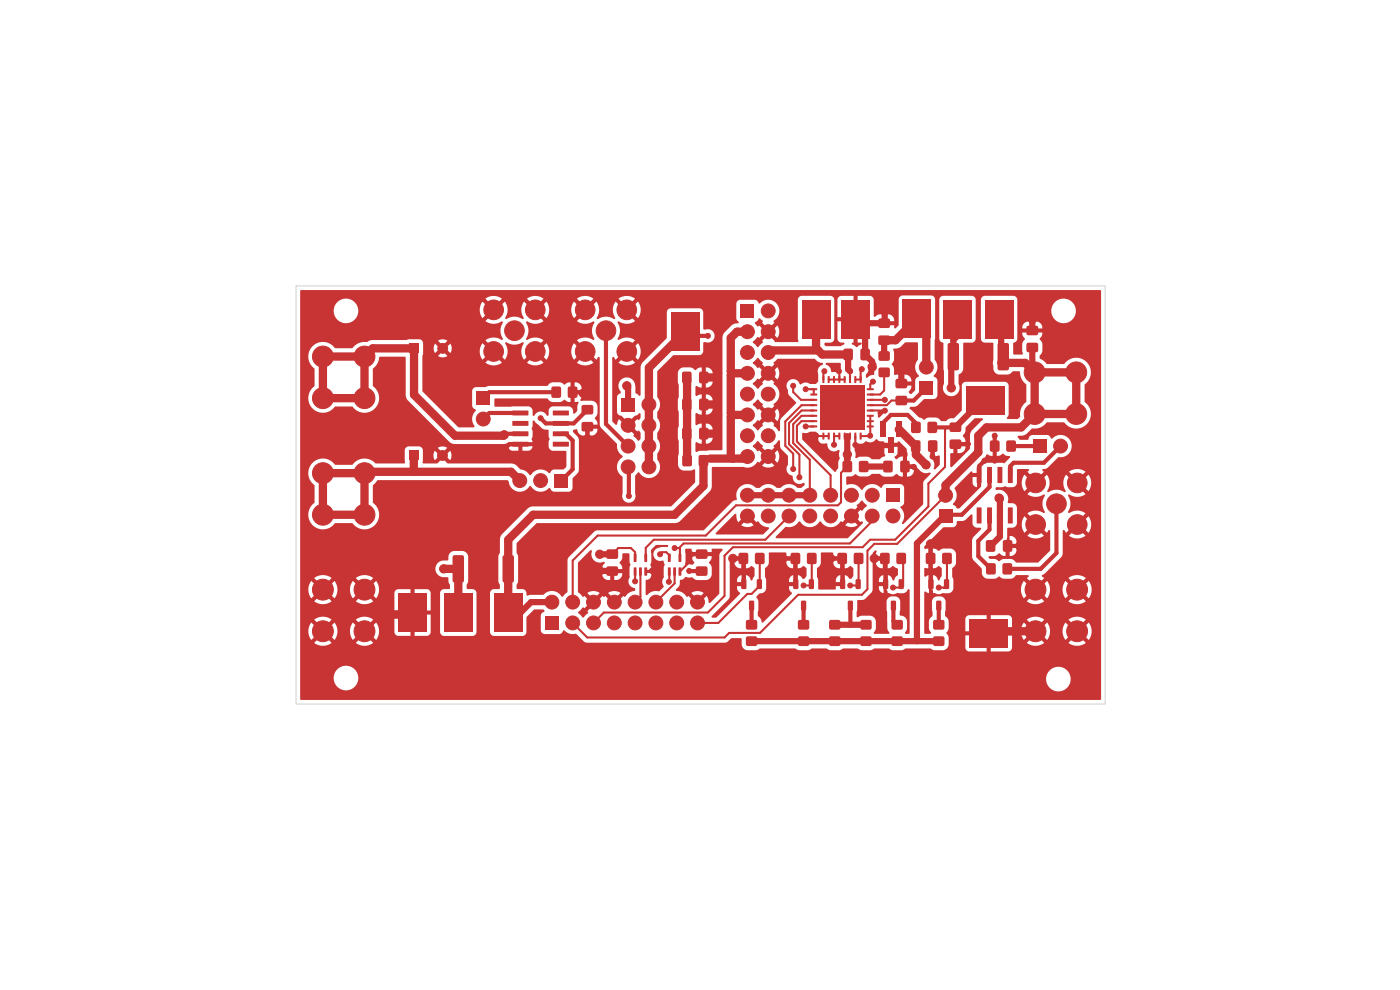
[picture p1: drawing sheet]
<svg xmlns="http://www.w3.org/2000/svg" width="297mm" height="210mm" viewBox="0 0 297 210" stroke-linecap="round" stroke-linejoin="round" font-family="sans-serif">
<g fill="#c83434">
<path d="M187.5 97.8l.3-.1 1.5 .1 .1 .3v1.7l-.1 .3-.3 .1-1.5-.1-.1-.3v-1.7z"/>
<path d="M191.1 97.8l.3-.1 1.5 .1 .1 .3v1.7l-.1 .3-.3 .1-1.5-.1-.1-.3v-1.7z"/>
<path d="M134.5 120.4h.5l-.1 1.7-.5-.1z"/>
<path d="M135.6 120.4h.6l-.1 1.7-.5-.1z"/>
<path d="M136.7 120.4h.6l-.1 1.7-.5-.1z"/>
<path d="M136.7 117.5h.6l-.1 1.7-.5-.1z"/>
<path d="M134.5 117.5h.5l-.1 1.7-.5-.1z"/>
<path d="M189.2 135.1l.3-.1h1.6l.3 .1 .1 .3-.1 1.5-.3 .2h-1.6l-.3-.2-.1-.3z"/>
<path d="M189.2 131.6l.3-.1h1.6l.3 .1 .1 .3-.1 1.5-.3 .2h-1.6l-.3-.2-.1-.3z"/>
<path d="M84.5 125.9h6v8.1h-6z"/>
<path d="M209.3 119.6l.3-.1 1.5 .1 .2 .3v1.6l-.2 .3-.3 .1-1.5-.1-.1-.3z"/>
<path d="M212.8 119.6l.3-.1 1.5 .1 .1 .3-.1 1.9-.3 .1-1.5-.1-.2-.3z"/>
</g>
<circle cx="93.9" cy="73.9" r="1.04" fill="#c83434" stroke="#c83434" stroke-width=".21"/>
<path d="M86.8 72.9h2.1v2h-2.1z" fill="#c83434"/>
<g fill="#c83434" stroke="#c83434" stroke-width=".21">
<circle cx="77.3" cy="125.1" r="2.21"/>
<circle cx="68.5" cy="125.1" r="2.21"/>
<circle cx="77.3" cy="133.9" r="2.21"/>
<circle cx="68.5" cy="133.9" r="2.21"/>
</g>
<g fill="#c83434">
<path d="M142.3 66.3h6v8.1h-6z"/>
<path d="M188 103.6h2.9v2.9h-2.9z"/>
</g>
<g fill="#c83434" stroke="#c83434" stroke-width=".21">
<circle cx="189.4" cy="109.5" r="1.48"/>
<circle cx="185" cy="105.1" r="1.48"/>
<circle cx="185" cy="109.5" r="1.48"/>
<circle cx="180.6" cy="105.1" r="1.48"/>
<circle cx="180.6" cy="109.5" r="1.48"/>
<circle cx="176.2" cy="105.1" r="1.48"/>
<circle cx="176.2" cy="109.5" r="1.48"/>
<circle cx="171.8" cy="105.1" r="1.48"/>
<circle cx="171.8" cy="109.5" r="1.48"/>
<circle cx="167.4" cy="105.1" r="1.48"/>
<circle cx="167.4" cy="109.5" r="1.48"/>
<circle cx="163" cy="105.1" r="1.48"/>
<circle cx="163" cy="109.5" r="1.48"/>
<circle cx="158.6" cy="105.1" r="1.48"/>
<circle cx="158.6" cy="109.5" r="1.48"/>
</g>
<g fill="#c83434">
<path d="M141.7 120.4h.6l-.1 1.7-.5-.1z"/>
<path d="M142.9 120.4h.5l-.1 1.7-.5-.1z"/>
<path d="M144 120.4h.5v1.7l-.5-.1z"/>
<path d="M144 117.5h.5v1.7l-.5-.1z"/>
<path d="M141.7 117.5h.6l-.1 1.7-.5-.1z"/>
<path d="M147.7 116.6l.3-.1h1.7l.3 .1 .1 .4-.1 1.4-.3 .2h-1.7l-.3-.2-.1-.3z"/>
<path d="M147.7 120.3l.3-.2h1.7l.3 .2 .1 .3-.1 1.4-.3 .2h-1.7l-.3-.2-.1-.3z"/>
<path d="M190.7 122.9l.8-.1 .2 .2v1.7l-.1 .2-.7 .1-.3-.2z"/>
<path d="M187.4 122.9l.8-.1 .2 .2v1.7l-.1 .2-.7 .1-.3-.2z"/>
<path d="M189.1 127.5l.7-.1 .3 .2v1.6l-.2 .3h-.7l-.2-.2z"/>
<path d="M178.5 63.6h6v8.2h-6z"/>
<path d="M160.3 117.4l.3-.2 1.5 .2 .1 .3v1.5l-.1 .4-.3 .1-1.5-.1-.2-.4v-1.5z"/>
<path d="M156.8 117.4l.3-.2 1.5 .2 .1 .3v1.5l-.1 .4-.3 .1-1.5-.1-.1-.4v-1.5z"/>
<path d="M104.8 125.9h6v8.1h-6z"/>
<path d="M128.7 116.6l.4-.1h1.6l.3 .1 .1 .4-.1 1.4-.3 .2h-1.6l-.4-.2-.1-.3z"/>
<path d="M128.7 120.3l.4-.2h1.6l.3 .2 .1 .3-.1 1.4-.3 .2h-1.6l-.4-.2-.1-.3z"/>
<path d="M94.2 125.9h6v8.1h-6z"/>
<path d="M169.4 135.1l.3-.1h1.6l.3 .1 .1 .3-.1 1.5-.3 .2h-1.6l-.3-.2-.1-.3z"/>
<path d="M169.4 131.6l.3-.1h1.6l.3 .1 .1 .3-.1 1.5-.3 .2h-1.6l-.3-.2-.1-.3z"/>
<path d="M199.1 108h3v3h-3z"/>
</g>
<circle cx="200.6" cy="105.1" r="1.48" fill="#c83434" stroke="#c83434" stroke-width=".21"/>
<g fill="#c83434">
<path d="M176 135.1l.3-.1h1.6l.3 .1 .1 .3-.1 1.5-.3 .2h-1.6l-.3-.2-.1-.3z"/>
<path d="M176 131.6l.3-.1h1.6l.3 .1 .1 .3-.1 1.5-.3 .2h-1.6l-.3-.2-.1-.3z"/>
</g>
<g fill="#c83434" stroke="#c83434" stroke-width=".21">
<circle cx="77.3" cy="100.4" r="2.21"/>
<circle cx="68.5" cy="100.4" r="2.21"/>
<circle cx="77.3" cy="109.2" r="2.21"/>
<circle cx="68.5" cy="109.2" r="2.21"/>
</g>
<path d="M157.1 64.5h2.9v2.9h-2.9z" fill="#c83434"/>
<g fill="#c83434" stroke="#c83434" stroke-width=".21">
<circle cx="163" cy="66" r="1.48"/>
<circle cx="158.6" cy="70.4" r="1.48"/>
<circle cx="163" cy="70.4" r="1.48"/>
<circle cx="158.6" cy="74.8" r="1.48"/>
<circle cx="163" cy="74.8" r="1.48"/>
<circle cx="158.6" cy="79.2" r="1.48"/>
<circle cx="163" cy="79.2" r="1.48"/>
<circle cx="158.6" cy="83.6" r="1.48"/>
<circle cx="163" cy="83.6" r="1.48"/>
<circle cx="158.6" cy="88" r="1.48"/>
<circle cx="163" cy="88" r="1.48"/>
<circle cx="158.6" cy="92.4" r="1.48"/>
<circle cx="163" cy="92.4" r="1.48"/>
<circle cx="158.6" cy="96.8" r="1.48"/>
<circle cx="163" cy="96.8" r="1.48"/>
</g>
<g fill="#c83434">
<path d="M205.7 131.4h8.1v5.9h-8.1z"/>
<path d="M160.6 122.9l.8-.1 .2 .2 .1 1.7-.2 .2-.7 .1-.2-.2z"/>
<path d="M157.3 122.9l.8-.1 .2 .2 .1 1.7-.2 .2-.7 .1-.3-.2z"/>
<path d="M159 127.5l.7-.1 .3 .2v1.6l-.2 .3h-.6l-.3-.2z"/>
<path d="M144.8 84.7l.3-.2 1.5 .2 .1 .3v1.6l-.1 .3-.3 .2-1.5-.2-.1-.3v-1.6z"/>
<path d="M148.4 84.7l.3-.2 1.5 .2 .1 .3v1.6l-.1 .3-.3 .2-1.5-.2-.1-.3v-1.6z"/>
</g>
<g fill="#c83434" stroke="#c83434" stroke-width=".21">
<circle cx="109.1" cy="70.1" r="2.08"/>
<circle cx="104.7" cy="65.7" r="2.08"/>
<circle cx="113.6" cy="65.7" r="2.08"/>
<circle cx="104.7" cy="74.6" r="2.08"/>
<circle cx="113.6" cy="74.6" r="2.08"/>
<circle cx="219.5" cy="87.8" r="2.21"/>
<circle cx="228.3" cy="87.8" r="2.21"/>
<circle cx="219.5" cy="79" r="2.21"/>
<circle cx="228.3" cy="79" r="2.21"/>
</g>
<g fill="#c83434">
<path d="M171.3 117.4l.3-.2 1.5 .2 .2 .3v1.5l-.2 .4-.3 .1-1.5-.1-.1-.4z"/>
<path d="M167.8 117.4l.3-.2 1.6 .2 .1 .3-.1 1.9-.4 .1-1.5-.1-.1-.4v-1.5z"/>
<path d="M204.9 81.9h8.2v5.9h-8.2z"/>
<path d="M217.9 72.8l.3-.1h1.6l.3 .1 .2 .3-.2 1.5-.3 .1h-1.6l-.3-.1-.2-.3z"/>
<path d="M217.9 69.2l.3-.1h1.6l.3 .1 .2 .3-.2 1.5-.3 .1h-1.6l-.3-.1-.2-.3z"/>
<path d="M190.1 80.5l.3-.2h1.6l.3 .2 .2 .3-.2 1.5-.3 .1h-1.6l-.3-.1-.1-.4z"/>
<path d="M190.1 84.1l.3-.2h1.6l.3 .2 .2 .3-.2 1.5-.3 .1h-1.6l-.3-.1-.1-.4z"/>
<path d="M144.8 90.9l.3-.2 1.5 .2 .1 .3v1.6l-.1 .3-.3 .1-1.5-.1-.1-.3v-1.6z"/>
<path d="M148.4 90.9l.3-.2 1.5 .2 .1 .3v1.6l-.1 .3-.3 .1-1.5-.1-.1-.3v-1.6z"/>
<path d="M190.3 117.4l.3-.2 1.5 .2 .1 .3-.1 1.9-.3 .1-1.5-.1-.2-.4z"/>
<path d="M186.8 117.4l.3-.2 1.5 .2 .2 .3v1.5l-.2 .4-.3 .1-1.5-.1-.1-.4z"/>
<path d="M101 83h3v3h-3z"/>
</g>
<circle cx="102.5" cy="88.9" r="1.48" fill="#c83434" stroke="#c83434" stroke-width=".21"/>
<g fill="#c83434">
<path d="M186.5 74.6l.3-.1 1.9 .1 .1 .3-.1 1.5-.3 .2h-1.6l-.3-.2-.1-.3z"/>
<path d="M186.5 78.1l.3-.2h1.6l.3 .2 .1 .3-.1 1.5-.3 .1-1.9-.1-.1-.3z"/>
<path d="M190.1 89.5h1.1v3.2h-1.1z"/>
<path d="M186.8 89.5h1.1v3.2h-1.1z"/>
<path d="M188.5 92.7h1v3.3h-1z"/>
<path d="M144.8 78.9l.3-.1 1.5 .1 .1 .3v1.7l-.1 .3-.3 .1-1.5-.1-.1-.3v-1.7z"/>
<path d="M148.4 78.9l.3-.1 1.5 .1 .1 .3v1.7l-.1 .3-.3 .1-1.5-.1-.1-.3v-1.7z"/>
<path d="M117.6 100.5h3v2.9h-3z"/>
</g>
<g fill="#c83434" stroke="#c83434" stroke-width=".21">
<circle cx="114.7" cy="101.9" r="1.48"/>
<circle cx="110.3" cy="101.9" r="1.48"/>
</g>
<g fill="#c83434">
<path d="M181.6 122.9l.7-.1 .3 .2v1.7l-.2 .2-.6 .1-.3-.2z"/>
<path d="M178.3 122.9l.7-.1 .3 .2v1.7l-.2 .2-.6 .1-.3-.2z"/>
<path d="M179.9 127.5l.8-.1 .2 .2 .1 1.6-.2 .3h-.7l-.2-.2z"/>
<path d="M210.1 93.5l.3-.1 1.5 .1 .2 .3-.2 1.9-.3 .1-1.5-.1-.1-.3v-1.6z"/>
<path d="M213.6 93.5l.3-.1 1.5 .1 .1 .3v1.6l-.1 .3-.3 .1-1.5-.1-.1-.3v-1.6z"/>
<path d="M219.1 93.2h3v2.9h-3z"/>
</g>
<circle cx="225" cy="94.6" r="1.48" fill="#c83434" stroke="#c83434" stroke-width=".21"/>
<path d="M195 80.8h3v3h-3z" fill="#c83434"/>
<circle cx="196.5" cy="77.9" r="1.48" fill="#c83434" stroke="#c83434" stroke-width=".21"/>
<g fill="#c83434">
<path d="M200 117.4l.3-.2 1.5 .2 .1 .3v1.5l-.1 .4-.3 .1-1.5-.1-.1-.4z"/>
<path d="M196.5 117.4l.3-.2 1.5 .2 .2 .3v1.5l-.2 .4-.3 .1-1.5-.1-.1-.4v-1.5z"/>
<path d="M131.8 84.3h2.9v3h-2.9z"/>
</g>
<g fill="#c83434" stroke="#c83434" stroke-width=".21">
<circle cx="137.7" cy="85.8" r="1.48"/>
<circle cx="133.3" cy="90.2" r="1.48"/>
<circle cx="137.7" cy="90.2" r="1.48"/>
<circle cx="133.3" cy="94.6" r="1.48"/>
<circle cx="137.7" cy="94.6" r="1.48"/>
<circle cx="133.3" cy="99" r="1.48"/>
<circle cx="137.7" cy="99" r="1.48"/>
</g>
<g fill="#c83434">
<path d="M123.5 89.6l.3-.1h1.6l.3 .1 .2 .3-.2 1.5-.3 .1h-1.6l-.3-.1-.1-.3z"/>
<path d="M123.5 86l.3-.1h1.6l.3 .1 .2 .3-.2 1.5-.3 .1h-1.6l-.3-.1-.1-.3z"/>
<path d="M182.3 97.9l.3-.1 1.5 .1 .2 .3v1.6l-.2 .3-.3 .1-1.5-.1-.1-.3v-1.6z"/>
<path d="M178.8 97.9l.3-.1 1.6 .1 .1 .3-.1 1.9-.3 .1-1.6-.1-.1-.3v-1.6z"/>
<path d="M120.6 82.1l.3-.1 1.5 .1 .1 .3v1.6l-.1 .3-.3 .1-1.5-.1-.2-.3v-1.6z"/>
<path d="M117.1 82.1l.3-.1 1.5 .1 .1 .3v1.6l-.1 .3-.3 .1-1.5-.1-.1-.3v-1.6z"/>
<path d="M108.7 87.1h3.3l.1 .9-3.3 .1z"/>
<path d="M108.7 89.3h3.3l.1 1h-3.3z"/>
<path d="M108.7 91.5h3.3l.1 1h-3.3z"/>
<path d="M108.7 93.7h3.3l.1 1h-3.3z"/>
<path d="M117.3 93.7h3.3l.1 1h-3.4z"/>
<path d="M117.3 91.5h3.3l.1 1h-3.4z"/>
<path d="M117.3 89.3h3.3l.1 1h-3.4z"/>
<path d="M117.3 87.1h3.3l.1 .9-3.4 .1z"/>
</g>
<g fill="#c83434" stroke="#c83434" stroke-width=".21">
<circle cx="77.3" cy="75.6" r="2.21"/>
<circle cx="68.5" cy="75.6" r="2.21"/>
<circle cx="77.3" cy="84.5" r="2.21"/>
<circle cx="68.5" cy="84.5" r="2.21"/>
<circle cx="128.6" cy="70.1" r="2.08"/>
<circle cx="124.1" cy="65.7" r="2.08"/>
<circle cx="133" cy="65.7" r="2.08"/>
<circle cx="124.1" cy="74.6" r="2.08"/>
<circle cx="133" cy="74.6" r="2.08"/>
</g>
<path d="M115.6 130.7h3v2.9h-3z" fill="#c83434"/>
<g fill="#c83434" stroke="#c83434" stroke-width=".21">
<circle cx="117.1" cy="127.7" r="1.48"/>
<circle cx="121.5" cy="132.1" r="1.48"/>
<circle cx="121.5" cy="127.7" r="1.48"/>
<circle cx="125.9" cy="132.1" r="1.48"/>
<circle cx="125.9" cy="127.7" r="1.48"/>
<circle cx="130.3" cy="132.1" r="1.48"/>
<circle cx="130.3" cy="127.7" r="1.48"/>
<circle cx="134.7" cy="132.1" r="1.48"/>
<circle cx="134.7" cy="127.7" r="1.48"/>
<circle cx="139.1" cy="132.1" r="1.48"/>
<circle cx="139.1" cy="127.7" r="1.48"/>
<circle cx="143.6" cy="132.1" r="1.48"/>
<circle cx="143.6" cy="127.7" r="1.48"/>
<circle cx="148" cy="132.1" r="1.48"/>
<circle cx="148" cy="127.7" r="1.48"/>
</g>
<g fill="#c83434">
<path d="M213.8 99.1h1v3.4l-1-.1z"/>
<path d="M211.6 99.1h1v3.4l-1-.1z"/>
<path d="M209.4 99.1h1v3.4l-1-.1z"/>
<path d="M207.2 99.1h1v3.4l-1-.1z"/>
<path d="M207.2 107.7h1v3.3h-1z"/>
<path d="M209.4 107.7h1v3.3h-1z"/>
<path d="M211.6 107.7h1v3.3h-1z"/>
<path d="M213.8 107.7h1v3.3h-1z"/>
<path d="M158.4 135.1l.3-.1h1.5l.3 .1 .2 .3-.2 1.5-.3 .2h-1.5l-.3-.2-.2-.3z"/>
<path d="M158.4 131.6l.3-.1h1.5l.3 .1 .2 .3-.2 1.5-.3 .2h-1.5l-.3-.2-.2-.3z"/>
<path d="M200.3 122.9l.8-.1 .3 .2v1.7l-.2 .2-.7 .1-.2-.2z"/>
<path d="M197 122.9l.8-.1 .2 .2 .1 1.7-.2 .2-.7 .1-.2-.2z"/>
<path d="M198.7 127.5l.7-.1 .3 .2v1.6l-.2 .3h-.6l-.3-.2z"/>
<path d="M191.5 63.6h6v8.1h-6z"/>
<path d="M200.1 63.6h6v8.2h-6z"/>
<path d="M179 74.1l.3-.2 1.5 .2 .1 .3v1.6l-.1 .3-.3 .2-1.5-.2-.1-.3v-1.6z"/>
<path d="M182.6 74.1l.3-.2 1.5 .2 .1 .3v1.6l-.1 .3-.3 .2-1.5-.2-.1-.3v-1.6z"/>
<path d="M209 63.6h5.9v8.2h-5.9z"/>
<path d="M171.6 122.9l.8-.1 .3 .2v1.7l-.2 .2-.7 .1-.2-.2z"/>
<path d="M168.3 122.9l.8-.1 .3 .2v1.7l-.2 .2-.7 .1-.2-.2z"/>
<path d="M170 127.5l.8-.1 .2 .2v1.6l-.1 .3h-.7l-.3-.2z"/>
</g>
<g fill="#c83434" stroke="#c83434" stroke-width=".21">
<circle cx="219.7" cy="133.9" r="2.21"/>
<circle cx="228.5" cy="133.9" r="2.21"/>
<circle cx="219.7" cy="125.1" r="2.21"/>
<circle cx="228.5" cy="125.1" r="2.21"/>
</g>
<g fill="#c83434">
<path d="M181.2 117.4l.3-.2 1.6 .2 .1 .3-.1 1.9-.4 .1-1.5-.1-.1-.4z"/>
<path d="M177.8 117.4l.3-.2 1.5 .2 .1 .3v1.5l-.1 .4-.3 .1-1.5-.1-.2-.4z"/>
<path d="M170.1 63.6h6v8.2h-6z"/>
</g>
<g fill="#c83434" stroke="#c83434" stroke-width=".21">
<circle cx="224.1" cy="106.9" r="2.08"/>
<circle cx="219.7" cy="102.4" r="2.08"/>
<circle cx="228.5" cy="102.4" r="2.08"/>
<circle cx="219.7" cy="111.3" r="2.08"/>
<circle cx="228.5" cy="111.3" r="2.08"/>
</g>
<g fill="#c83434">
<path d="M212.9 114.7l.3-.1 1.4 .1 .2 .3v1.6l-.2 .3-.3 .2-1.4-.2-.2-.3v-1.6z"/>
<path d="M209.3 114.7l.3-.1 1.4 .1 .2 .3v1.6l-.2 .3-.3 .2-1.4-.2-.2-.3v-1.6z"/>
<path d="M201.6 89.7l.3-.1h1.6l.3 .1 .1 .3-.1 1.5-.3 .1h-1.6l-.3-.1-.2-.3z"/>
<path d="M201.6 93.3l.3-.1h1.6l.3 .1 .1 .3-.1 1.5-.3 .2h-1.6l-.3-.2-.2-.3z"/>
<path d="M96.1 117.9l.3-.1h1.6l.4 .2v5.1l-.2 .4-1.8 .1-.4-.3v-5.1z"/>
<path d="M106.7 117.9l.3-.1h1.6l.4 .2v5.1l-.2 .4-1.8 .1-.4-.3v-5.1z"/>
<path d="M182.6 135.1l.3-.1h1.6l.3 .1 .1 .3-.1 1.5-.3 .2h-1.6l-.3-.2-.1-.3z"/>
<path d="M182.6 131.6l.3-.1h1.6l.3 .1 .1 .3-.1 1.5-.3 .2h-1.6l-.3-.2-.1-.3z"/>
<path d="M171.9 82.4h1.4l.1 .3-1.4 .1z"/>
<path d="M171.9 83.5h1.4l.1 .3-1.4 .1z"/>
<path d="M171.9 84.6h1.4l.1 .4h-1.4z"/>
<path d="M171.9 85.8l1.4-.1 .1 .4-1.4 .1z"/>
<path d="M171.9 86.9h1.4l.1 .3-1.4 .1z"/>
<path d="M171.9 88h1.4l.1 .4h-1.4z"/>
<path d="M171.9 89.2l1.4-.1 .1 .4h-1.4z"/>
<path d="M171.9 90.3h1.4l.1 .3-1.4 .1z"/>
<path d="M174.5 91.8h.4l-.1 1.4h-.3z"/>
<path d="M175.6 91.8h.4v1.4h-.4z"/>
<path d="M176.8 91.8h.3v1.4h-.4z"/>
<path d="M177.9 91.8h.4l-.1 1.4h-.3z"/>
<path d="M179 91.8h.4l-.1 1.4h-.3z"/>
<path d="M180.1 91.8h.4v1.4h-.4z"/>
<path d="M181.3 91.8h.4l-.1 1.4h-.4z"/>
<path d="M182.4 91.8h.4l-.1 1.4h-.3z"/>
<path d="M183.9 90.3h1.4l.1 .3-1.4 .1z"/>
<path d="M183.9 89.2l1.4-.1 .1 .4h-1.4z"/>
<path d="M183.9 88h1.4l.1 .4h-1.4z"/>
<path d="M183.9 86.9h1.4l.1 .3-1.4 .1z"/>
<path d="M183.9 85.8l1.4-.1 .1 .4-1.4 .1z"/>
<path d="M183.9 84.6h1.4l.1 .4h-1.4z"/>
<path d="M183.9 83.5h1.4l.1 .3-1.4 .1z"/>
<path d="M183.9 82.4h1.4l.1 .3-1.4 .1z"/>
<path d="M182.4 79.8h.4l-.1 1.4h-.3z"/>
<path d="M181.3 79.8h.4l-.1 1.4h-.4z"/>
<path d="M180.1 79.8h.4v1.4h-.4z"/>
<path d="M179 79.8h.4l-.1 1.4h-.3z"/>
<path d="M177.9 79.8h.4l-.1 1.4h-.3z"/>
<path d="M176.8 79.8h.3v1.4h-.4z"/>
<path d="M175.6 79.8h.4v1.4h-.4z"/>
<path d="M174.5 79.8h.4l-.1 1.4h-.3z"/>
<path d="M173.9 81.8h9.4v9.4h-9.4z"/>
<path d="M186.4 71.3l.3-.1h1.7l.3 .1 .1 .3-.1 1.5-.3 .1h-1.7l-.3-.1-.1-.3z"/>
<path d="M186.4 67.7l.3-.2h1.7l.3 .2 .1 .3-.1 1.5-.3 .1h-1.7l-.3-.1-.1-.3z"/>
</g>
<circle cx="93.9" cy="96.6" r="1.04" fill="#c83434" stroke="#c83434" stroke-width=".21"/>
<g fill="#c83434">
<path d="M86.7 95.6h2.1v2.1h-2.1z"/>
<path d="M193.4 93.5l.3-.1 1.5 .1 .1 .3v1.7l-.1 .3-.3 .1-1.5-.1-.2-.3v-1.7z"/>
<path d="M197 93.5l.3-.1 1.5 .1 .1 .3v1.7l-.1 .3-.3 .1-1.5-.1-.2-.3v-1.7z"/>
<path d="M144.8 96.6l.4-.1 1.5 .1 .1 .3v1.6l-.1 .3-.3 .1-1.6-.1-.1-.3z"/>
<path d="M148.3 96.6l.3-.1 1.6 .1 .1 .3v1.6l-.1 .3-.4 .1-1.5-.1-.1-.3v-1.6z"/>
<path d="M193.4 89.6l.3-.2 1.5 .2 .1 .3v1.5l-.1 .4-.3 .1-1.5-.1-.1-.4z"/>
<path d="M196.9 89.6l.3-.2 1.5 .2 .1 .3-.1 1.9-.3 .1-1.5-.1-.2-.4z"/>
<path d="M198.1 135.1l.3-.1h1.5l.3 .1 .2 .3-.2 1.5-.3 .2h-1.5l-.3-.2-.2-.3z"/>
<path d="M198.1 131.6l.3-.1h1.5l.3 .1 .2 .3-.2 1.5-.3 .2h-1.5l-.3-.2-.2-.3z"/>
<path d="M201.2 72.9l1.8-.2 .4 .3 .1 5.1-.3 .4-1.7 .1-.4-.3-.1-5.1z"/>
<path d="M211.8 72.9l1.8-.2 .4 .3 .1 5.1-.3 .4-1.7 .1-.4-.3-.1-5.1z"/>
</g>
<g fill="#c83434" stroke="#c83434" stroke-width=".21">
<circle cx="166.1" cy="118.5" r=".88"/>
<circle cx="185.5" cy="118.5" r=".88"/>
<circle cx="197.8" cy="96.8" r=".53"/>
<circle cx="107" cy="95.3" r=".88"/>
<circle cx="176.2" cy="118.5" r=".88"/>
<circle cx="146.6" cy="117.6" r=".53"/>
<circle cx="191.2" cy="79.2" r=".53"/>
<circle cx="151.9" cy="85.8" r=".88"/>
<circle cx="186.9" cy="94.6" r=".53"/>
<circle cx="187.7" cy="84.8" r=".53"/>
<circle cx="124.6" cy="93.1" r=".88"/>
<circle cx="123.7" cy="83.4" r=".88"/>
<circle cx="208.9" cy="97.7" r=".53"/>
<circle cx="205.3" cy="94.2" r=".53"/>
<circle cx="151.9" cy="80.1" r=".88"/>
<circle cx="211" cy="92.4" r=".53"/>
<circle cx="82.2" cy="130.4" r=".88"/>
<circle cx="197.4" cy="115.4" r=".88"/>
<circle cx="181.5" cy="94.4" r=".53"/>
<circle cx="216.4" cy="115.8" r=".88"/>
<circle cx="187.7" cy="66" r=".88"/>
<circle cx="173.1" cy="92.4" r=".53"/>
<circle cx="127.2" cy="121.1" r=".88"/>
<circle cx="187.7" cy="87.1" r=".53"/>
<circle cx="155.5" cy="118.5" r=".88"/>
<circle cx="185" cy="77.9" r=".88"/>
<circle cx="193.9" cy="99" r=".53"/>
<circle cx="138.3" cy="121.1" r=".53"/>
<circle cx="219" cy="67.7" r=".88"/>
<circle cx="151.9" cy="92" r=".88"/>
<circle cx="178" cy="78.7" r=".53"/>
<circle cx="146.2" cy="121.1" r=".53"/>
<circle cx="134.7" cy="123.3" r=".53"/>
<circle cx="141.9" cy="123.4" r=".53"/>
<circle cx="94.1" cy="120.7" r=".88"/>
<circle cx="127.2" cy="117.6" r=".88"/>
<circle cx="140" cy="117.6" r=".53"/>
<circle cx="133" cy="81.8" r=".88"/>
<circle cx="107" cy="92.2" r=".88"/>
<circle cx="212" cy="105.7" r=".88"/>
<circle cx="196.5" cy="98.6" r=".88"/>
<circle cx="168.3" cy="81.8" r=".53"/>
<circle cx="150.2" cy="71.2" r=".53"/>
<circle cx="168.3" cy="99.5" r=".53"/>
<circle cx="133.4" cy="105.2" r=".53"/>
<circle cx="143.1" cy="116.3" r=".53"/>
<circle cx="169.6" cy="101.3" r=".53"/>
<circle cx="189.4" cy="124.6" r=".53"/>
<circle cx="182.8" cy="78.3" r=".53"/>
<circle cx="184.6" cy="92.4" r=".53"/>
<circle cx="180.3" cy="78.7" r=".53"/>
<circle cx="174.9" cy="78.7" r=".53"/>
<circle cx="170.9" cy="90.5" r=".53"/>
<circle cx="185.2" cy="81" r=".53"/>
<circle cx="170.9" cy="82.6" r=".53"/>
<circle cx="176.9" cy="94.3" r=".53"/>
<circle cx="114.7" cy="88.7" r=".53"/>
<circle cx="170.5" cy="124.2" r=".53"/>
<circle cx="180.4" cy="124.2" r=".53"/>
<circle cx="199.2" cy="124.6" r=".53"/>
<circle cx="201.8" cy="82.3" r=".88"/>
<circle cx="179.8" cy="96.4" r=".88"/>
</g>
<g fill="none" stroke="#c83434" stroke-width="1.3">
<path d="M179.9 75.2v3.1l.4 .4M181.5 67.7l2 2v5.5l1.5 1.5v1.2M187.6 72.2v3.3M187.7 66v2.5l-.1 .1h-5.2M191.2 79.2v2.2M201.8 77h.1M201.8 77v5.3M203.1 71.2l-.9 .9v4.4l-.4 .5M212 71.2v-3.5l.4 .5v8.8M219 73.7v4.8l.5 .5M219 67.7v2.4M133 81.8l.3 .3v3.7"/>
<path d="M179.7 92.5l.1 6.5M179.7 97.3h.1M183.2 99h5.2M207.5 86.7h-.9l-3.9 3.9M129.9 117.5l-2.7 .1M158.6 105.1h13.2M200.6 109.5h-.3l-5.8 5.8v20.7M212.1 105.8v8l-1.9 2M117.1 127.7h-4.4l-2.2 2.2h-2.7M127.2 121.1h2.7M159.4 136h39.8M177.1 132.5h6.6"/>
</g>
<g fill="none" stroke="#c83434" stroke-width=".44">
<path d="M174.9 78.7l-.2 .3v1.5M178 78.7l.1 1.8M180.3 78.7v1.8M182.8 78.3l-.2 .3v1.9h-1.1M187.6 79v3.8l-.9 .9h-2.1M168.3 81.8v1.4l1.6 1.6h2.7M170.9 90.5h1.7M170.9 82.6h1.7v1.1M172.6 88.2h-2.6l-1.7 1.8v4l3.5 3.5v7.6M172.6 87.1h-2.6l-2.6 2.6v4.5l2.2 2.2v4.9M172.6 85.9h-2.5l-3.5 3.5v5.2l1.7 1.6v3.3M172.6 89.3h-2.6l-.9 1v3.4l7.1 7.1v4.3"/>
<path d="M173.1 92.4l2.7 .1M178.1 92.5h-1.2v1.8M179.2 92.5h1.1M179.2 80.4v.1h-3.4M179.8 99l-1.4 1.3v6.2l-.6 .7h-21.7l-6.4 6.4h-22.9l-5.3 5.3v8.8M181.5 92.5v1.9M184.6 87.1h3.1M184.6 88.2v4.2l-2 .1M184.6 84.8h3.1M185.2 81l-.6 .5v1.1M191.2 85h-2.1l-1 .9h-3.5M193.8 99h.1"/>
<path d="M202.7 90.6h-1.7l-.5 .5v7.9l-3.5 3.6v4.8l-7.1 7.1h-5.3l-1.6 1.6h-27.5l-1.8 1.8v8.5l-3.5 3.5h-22.1l-2.2 2.2M210.9 93.9h.1M219.5 87.8l-.2 .2M129.9 117.5l1.3-1.2h2.7l.8 .8v1.2M140 117.6l.5-.5h.9l.6 .7v.5M143.1 116.3h1l.1 .2M146.6 117.6v1.2l-2.4 2.4M161.2 118.5v5.8l-1.7 1.7h-1l-6.1 6.1h-4.4M167.4 109.5l-5 5h-23.7l-1.7 1.7v2.1M172.2 118.5v5.8l-1.7-.1M182.1 118.5v5.8l-1.7-.1M185 109.5v1.1l-4.7 4.7h-35.3l-.8 .8v2.2"/>
<path d="M191.6 118.5v5.8l-.4 .4-1.8-.1M200.6 105.1l-10.3 10.3h-4.8l-1.5 1.4v8.2l-1.2 1.2h-13.5l-8.1 8.1h-6.5l-1 .9h-29.1l-3.1-3.1M200.9 118.5v6.1h-1.7M134.7 121.2v2.1M135.9 121.2v5.4l-1.2 1.1M138.3 121.1h-1.2l-.1 .1M142 121.2l-.1 2.2M143.1 121.2v2.6l-4 3.9M168.7 124.3h.1M187.9 124.3v.4M197.4 124.6l.1 .1"/>
</g>
<g fill="none" stroke="#c83434" stroke-width="1.8">
<path d="M68.5 75.6h8.8v8.9h-8.8zM77.3 75.6l1.8-1.7h8.7v9.8l8.7 8.7h10.3l.2-.2M145.3 70.4l-7.6 7.6v21M155.4 79.2l-.4 .3v8.2l.4 .3M155.4 79.2h3.2M158.6 70.4h-2.2l-1.4 1.3v7.1l.4 .4M173.1 67.7v6.2l1.3 1.3h5.5M173.6 74.3h-10.2l-.4 .5M187.6 72.2h2.4l4.5-4.6 2 2v8.3M212.4 77h5.1l2 2M219.5 79h8.8v8.8h-8.8M219.5 79v8.8"/>
<path d="M87.8 96.6l-.1 3.5M145.8 80.1v17.6M149.2 97.7v5.4l-6.1 6.1h-30l-5.3 5.3v15.4M149.3 85.8h2.6M149.3 80.1h2.6M149.3 92h2.6M155.4 88l-.4 .4v8.4l.5 .5M155.4 88h3.2M158.6 96.8l-.5 .5h-7.5M190.7 91.1l3.6 3.6v1.8l2.2 2.1M219.5 87.8l-2.8 2.9h-7.4l-1.8 1.7v3.6l-6.9 6.9v1.9M68.5 100.4h8.8v8.8h-8.8z"/>
<path d="M77.3 100.4l.3-.3h30.8l1.9 1.8M212 105.7l.1 .1M87.5 129.9l-.4 .5h-4.9M94.1 120.7h3.1M97.2 129.9h.1M97.2 120.7h.1M97.2 120.7v9.2M107.8 129.9h.1M107.8 120.7h.1M219.7 133.9h-9.5l-.5 .4"/>
</g>
<g fill="none" stroke="#c83434" stroke-width=".88">
<path d="M128.6 70.1v19.8l4.7 4.7M145.3 70.4l.9 .8h4M110.4 94.2h-2.3l-1.1 1.1M110.4 92h-3.2l-.2 .2M110.4 87.6h-6.6l-1.2 1.3M118 83.2h-14.2l-1.3 1.3M119 92h1.1l1.4 1.4v6.2l-2.4 2.3M121.5 83.2h2l.2 .2M124.6 90.5v2.6M124.6 86.9l-2.9 2.9h-5.9l-1.1-1.1M133.3 99l.1 .2v6M145.7 80.1h.1"/>
<path d="M186.9 94.6h1.8M189 94.4h.2M192 99h1.8M194.3 90.7v-.9l-1.8-1.8h-3.5l-1.6 1.7v1.4M196.5 82.3l-2.7 2.7h-2.6M197.9 94.6l-.1 2.2M202.7 90.6l-4.9 .1M205.3 94.2h-2.6M208.9 97.7l-1.2 1.2v1.9M211 92.4v2.2M214.5 94.6h6.1M225 94.6l-3.5 3.6h-6.5l-.7 .7v1.9"/>
<path d="M148.9 117.5l-2.3 .1M155.5 118.5h1.8l.5 .4v5.4M166.1 118.5h2.6v5.8M176.2 118.5h2.1l.5 .4v5.4M185.5 118.5h1.7l.5 .4M187.7 118.5l.2 .1v5.7M197.4 115.4v9.2M209.9 100.8v2.5l-5.9 5.9h-3.1l-.3 .3M209.9 109.3v3.1l-2.4 2.3v3.3l2.7 2.7M213.8 115.8h2.6M224.1 106.9v10.4l-3.3 3.4h-7.1M146.2 121.1h.1"/>
<path d="M146.2 121.1h2.7M159.4 128v4.5M170.5 128v4.5M180.4 128v4.5M189.5 128.4v3.3l.8 .8M199.2 128v4.5"/>
</g>
<g fill="#c83434">
<path d="M185.2 117.2l.6-.4 .2 .1-.2 1.1h1.7l.2 .2v.3h.3l.1 2 .8-.1 .5-.3 1 .5 .1 1.3-.5 .5-.3 .5a.22 .22 0 0 1-.2 .2 .22 .22 0 0 1-.2-.2l-.4-.7-.6-.2v1.8a1.51 1.51 0 0 0 0 1.8v.2h.2a1.88 1.88 0 0 0 2 0l1.1 .1a1.24 1.24 0 0 0 1-.9h.3l.1 .2v9l-.2 .3-.7-.1-.1-.2 .4-.8v-1.6a1.4 1.4 0 0 0-1.4-1.2l-.1-.8 .1-2.2a1.15 1.15 0 0 0-1.1-1.1l-1.1 .1-.5 .4-.2 .5 .1 4.5a2.4 2.4 0 0 0 .3 2l.2 .2-.2 .3-3.1-.1-.1-.2 .5-.8v-1.6a1.3 1.3 0 0 0-1.2-1.2h-1.8l-.8 .4-.2-.1v-3.4l.3-.2a1.72 1.72 0 0 0 1.4-.3l1.4-1.3 .2-.9h1.3l.3 .6 .7 .4v-1.5h-1v.5h-1.3v-1.8h1.3v.5h1v-1.5l-.7 .4-.3 .6h-1.3v-3.7h.7a1.31 1.31 0 0 0 1.5 1.2v-1.6h-1.5v.4h-.7z"/>
<path d="M163.2 117.2h3.5l.1 .8h1.7l.2 .2v.3l.5 .1v1.9l1-.2a.57 .57 0 0 1 .9 .3l-.1 1.7a.58 .58 0 0 1-.8 .5l-.4-.6-.5-.2v1.4l-.3 .5h-.2v.3l-1.4 .1a1.8 1.8 0 0 0 .6 1.6l-6.1 6.1a.49 .49 0 0 1-.5-.6l-.6-.8 .1-3-.5-.9 .8-.8a1.19 1.19 0 0 0 1.3-1.1v-1.8h4.9v.5h1v-1.5l-.8 .4-.2 .6h-4.9l-.2-.7v-1.7a1.83 1.83 0 0 0 .8-1.3h3.7a1.31 1.31 0 0 0 1.5 1.2v-1.6h-1.5v.4h-3.7z"/>
<path d="M155.4 117.7h.4v.3l1.8 .1 .1 .4h.3l.1 .2v1.8l1-.2a.57 .57 0 0 1 1 .3v1.5l-.4 .8a.22 .22 0 0 1-.3 .2 .22 .22 0 0 1-.2-.2l-.4-.7-.6-.2v1.8l-.4 .1-.1 .4h-1.3a1.76 1.76 0 0 0 .6 1.6l-5 5.1h-.8l-.2-.1v-.2l3.7-3.8 .1-.4v-3.5h1.6v.5h1v-1.5l-.8 .4-.2 .6h-1.6v-3.7h1a1.31 1.31 0 0 0 1.5 1.2v-1.6h-1.5v.4h-1v-1z"/>
<path d="M122.7 129.8l.9-.9 .4 .2 1.1-1.1 .3 .4 .3 .2-1.1 1.1 .2 .4-1 .9h-.2l-.9-.9z"/>
<path d="M145.4 116.5l1.3-.1v.7h4.3v-.5l.1-.2h2l.2 .1-.7 1.3v8.2l-2 1.9-.2-.1-.5-1.4-1.1 1.1-.3-.5-.3-.1 1.1-1.1a2.32 2.32 0 0 0-2.7 0l1.1 1.1-.4 .3-.2 .3-1.1-1.1-.2 .2a3.4 3.4 0 0 0-2.4-1.4v-.2a1.85 1.85 0 0 0 .9-1.9l.6-.2a.81 .81 0 0 1 1.2-.4h.8l.9 .5 2 .1a1.3 1.3 0 0 0 1.2-1.3v-1.5l-.6-1 .5-.6 .1-.7h-4.3l.1 .7 .5 .6-.1 .2-.3 .3-.8-.1-.6 .1-.2-.1z"/>
<path d="M122.7 119.3l2.5-2.5h.3a1.88 1.88 0 0 0 .5 2.1 1.88 1.88 0 0 0 2.1 .3l.2 .2-.4 .6-.1 .7h4.2l-.1-.7-.5-.7 .5-.6 .1-1.1 .2-.2h1.3v1.7a1.06 1.06 0 0 1 0 1.3l.1 1.9a1.57 1.57 0 0 0 1.1 2.5v.5a3 3 0 0 0-2.1 1.3l-.3-.2-1.1 1.1-.3-.5-.4-.1 1.1-1.1a2.32 2.32 0 0 0-2.6 0l1.1 1.1-.5 .3-.1 .3-1.1-1.1a.27 .27 0 0 1-.3 .2 .27 .27 0 0 1-.3-.2l-1.1 1.1-.3-.5-.3-.1 1.1-1.1a2.32 2.32 0 0 0-2.6 0l1.1 1.1-.3 .1-.3 .5-1.1-1.1-.4 .2-1-1v-3.8h5.2a1.37 1.37 0 0 0 1.6 1.2h.9a1.37 1.37 0 0 0 1.7-1.4h-1.7v1.4h-.9v-1.4h-1.6v.2h-5.2z"/>
<path d="M109.6 115.2l4.3-4.2 29.7-.1 .6-.3 6.6-6.7 .2-.7v-3.9l.1-.2 6.6-.1a2.84 2.84 0 0 0 3.1-1l.2 .2 1.1-1.1 .2 .3 .4 .3-1.1 1.1a2.32 2.32 0 0 0 2.7 0l-1.1-1.1 .5-.3 .1-.3 1.1 1.1a2.32 2.32 0 0 0 0-2.7l-1.1 1.1-.3-.5-.3-.1 1.1-1.1-.2-.4 1.2-1.1 .2 .1 .1 1.6 1.6 1.6v1.8a1.5 1.5 0 0 0 .9 2.4 1.57 1.57 0 0 0 2.2 1.6l.3-.1 .1 .5-.7 .6h-.7a2.57 2.57 0 0 0-3.8 0h-.6a2.57 2.57 0 0 0-3.8 0h-.7a2.43 2.43 0 0 0-3-.5 2.43 2.43 0 0 0-1.1 2.9l-.9 .4-6.2 6.2h-22.5l-.4 .1-5.8 5.8-.1 .4v6.7l-1 1.1-.3-.1a2.44 2.44 0 0 0-3.9-.3l-3.5 .1a1.2 1.2 0 0 0-.8-1.3h-1.1l-.2-.2v-.7l.3-.9v-5.1l-.3-.9z"/>
<path d="M139.1 115.7l2.4-.1a.23 .23 0 0 1 .3 .3 .23 .23 0 0 1-.3 .1h-.9a1.69 1.69 0 0 0-1.9 2 1.64 1.64 0 0 0 2 1l.1 .1a1.06 1.06 0 0 1 0 1.3v1.8a2.27 2.27 0 0 0 0 2.3l-1 .9a2.58 2.58 0 0 0-2.6 .9l-.2-.2v-3a1.2 1.2 0 0 0 1.2-1.6h-.9l-.3-.2 .2-.3 1-.1v-.5a1.05 1.05 0 0 1 0-1.3l-.1-2.3z"/>
<path d="M174.2 117.2h2.4l.2 .1v.7l1.8 .1 .1 .4h.3l.1 .2v1.8l1-.2a.56 .56 0 0 1 .9 .3v1.7a.58 .58 0 0 1-.8 .5l-.5-.6-.5-.2v1.4l-.2 .4-.2 .1-.1 .3-1.4 .1-.1 .7h-3.5l-.1-2h3.7v.5h1v-1.5l-.7 .4-.3 .6h-3.7l-.3-.7v-1.7a1.83 1.83 0 0 0 .8-1.3h2.7a1.31 1.31 0 0 0 1.4 1.2v-1.6h-1.4v.4h-2.7z"/>
<path d="M211.3 103.4h1.3a1.12 1.12 0 0 1 1.3 0 1.67 1.67 0 0 0 1.5-.3l.3-.7 .1-2.8 2.4-.1 .1 .4-.4 .2 1.2 1.1-.6 .6-1.2-1.1a2.93 2.93 0 0 0 0 3.5l1.2-1.1 .6 .6-1.2 1.1a3.1 3.1 0 0 0 3.6 .1l.2 .1a3.4 3.4 0 0 0 0 3.6l-.2 .2a3.2 3.2 0 0 0-3.6 .1l1.2 1.1-.6 .6-1.2-1.1a2.93 2.93 0 0 0 0 3.5l1.2-1.1 .6 .6-1.2 1.1a2.93 2.93 0 0 0 3.6 0l-1.2-1.1 .7-.6 1.1 1.1 .4-.5h.3v4.2l-2.5 2.6h-4.7l-.5-.5-.5-.2-2.1 .1a.62 .62 0 0 1-.5 .4 .62 .62 0 0 1-.6-.4l-1.4-.2-.3-.3 .2-.2a1.89 1.89 0 0 0 1.9-.5l.2-.1 .9 .5h1.3a1.36 1.36 0 0 0 1.4-1.7h-1.4v1.7h-.9v-2.5h2.3a1.37 1.37 0 0 0-1.4-1.7v1.7h-.9v-.5l.4-.9v-1.8l.2-.3a1.65 1.65 0 0 0 1.5-.3l.3-.6v-3.3a1 1 0 0 0-.9-1h-.8l-.2-.2a1.84 1.84 0 0 0-.7-2.2 1.93 1.93 0 0 0-1.8-.3l-.1-.2z"/>
<path d="M164.6 113.8l2-2a3 3 0 0 0 3-1.2 2.49 2.49 0 0 0 4.3 0h.1a2.57 2.57 0 0 0 4.4 0l.3 .2 1.1-1.1 .1 .3 .5 .3-1.1 1.1a2.32 2.32 0 0 0 2.6 0l-1.1-1.1 .4-.1 .3-.5 1.1 1.1 .3-.2 .2 .4-3.3 3.2h-15l-.2-.1z"/>
<path d="M151.9 113l4.1-4 .2 .2 .1 .8 .3 .8 1.1-1.1 .2 .3 .4 .3-1.1 1.1a2.32 2.32 0 0 0 2.7 0l-1.1-1.1 .5-.3 .1-.3 1.1 1.1 .3-.2 .2 .1a2.45 2.45 0 0 0 2.1 1.2v.3l-1.2 1.2h-9.9l-.2-.1z"/>
<path d="M181.3 94.2l.6-.2a1.52 1.52 0 0 0 1.8-.4h.1a1.52 1.52 0 0 0 2-.4l.8 .4h.9l.1 .3h2.8l.1-.3h.3l1.6 1.7 .1 .9-.1 2.3 1.5 .1 1.4 1.4a2.52 2.52 0 0 0 2.1 .3v.3l-1.5 1.7-.1 4.7-4.1 4.1-.2 .1-.2-.2a2.53 2.53 0 0 0-.3-3.4l.1-.2a.92 .92 0 0 0 .7-.8v-3.2l-.4-.6-3.6-.1-.5 .2-.4 .6a2.51 2.51 0 0 0-4 .4l-.3-.1a2.44 2.44 0 0 0-2.9-1l-.2-.2 .1-1.4 1-.1 .8-.5 .9 .5h1.6l.5-.1 .6-.5h1.6l.9 .6h1.5l.5-.1 .7-.5 .9 .6h1.3a1.36 1.36 0 0 0 1.5-1.7h-1.5v1.7h-.9v-4.3l-.7 .2-.5 .4-.5-.4 .6-.8v-1.4h-2.8v1.3l.2 .6-1.1 .7h-1.7l-.6-.4-.5-.1-1.8 .1a.34 .34 0 0 1-.4 .2 .34 .34 0 0 1-.3-.3z"/>
<path d="M181.8 107.1l1.1-.9 1 1.1-1 1-.3-.2-1.1 1.1-.3-.4-.4-.2 1.1-1.1z"/>
<path d="M205.9 100h.3l.1 .3 1.3 .1 .1 .4 .4 .1v2.3l-4.5 4.6a.55 .55 0 0 1-.9-.4l-.5-.4a2.59 2.59 0 0 0 .3-3.4l1.1-1.2h2.7a.98 .98 0 0 0 1 .9v-2.1h-1v1.2h-2.7z"/>
<path d="M170.2 91.9l.2-.1a1.56 1.56 0 0 0 1.5-.2h.9a.85 .85 0 0 1 .8 .6v1a1.34 1.34 0 0 0 1.8 .9h.1a1.49 1.49 0 0 0 .8 1.5 1.49 1.49 0 0 0 1.6-.2l.2 .3-.1 .9a1.21 1.21 0 0 1-.2 1.3v1.5l-.5 .7h-.3l-6.8-6.8z"/>
<path d="M197.5 94.7l.6-.1 .2 .2v2l.9-.2 .2 .2-.1 1.8-.9 .9-.2 .1-.1-.2a1.98 1.98 0 0 0-.7-2.4z"/>
<path d="M204.9 90.6l1.9-1.9h1.5l.2 .1v.3l-2.5 2.5-.2 .7-.1 3-3.7 3.7-.3 .1-.1-.2v-2.7l1.5-.1a1.37 1.37 0 0 0 1.7-1.4h-1.7v1.4h-.8v-1.7l.1-.2h.3v-.3l2.1-.1-.1-.7-.5-.6 .1-.2a1.96 1.96 0 0 0 .6-1.7z"/>
<path d="M210.6 94.7l.6-.1 .2 .2 .1 1.9 .7-.1 .5-.4 .6 .4 1 .3v.2l-1 .9a.43 .43 0 0 1-.7 .2h-.9a1.04 1.04 0 0 1-1.3 0 1.7 1.7 0 0 0-1.5 .2l-.7-.3-.1-.2 .8-.8 .4-.7 1.3 .3z"/>
<path d="M159.7 94.5l1-.9h.2l.9 .9-.2 .4 1.1 1.1-.3 .1-.3 .5-1.1-1.1-.4 .2-.9-1z"/>
<path d="M164.1 76.9l.9-.8h7.7a3.1 3.1 0 0 0 1.9 1v.1a1.87 1.87 0 0 0-1.1 1.7l.1 1.7a.93 .93 0 0 1-.9 .9l-.9-.1a1.67 1.67 0 0 0-2 .1 1.47 1.47 0 0 0-2.1-.9 1.47 1.47 0 0 0-.5 2.2l.1 .9 1.5 1.6 .1 .2-3.3 3.4-.1 2.4-.1 .2-.3-.1-1-1.1 .2-.3-1.1-1.1 .5-.4 .1-.3 1.1 1.1a2.32 2.32 0 0 0 0-2.6l-1.1 1.1-.3-.5-.3-.1 1.1-1.1-.2-.3a2.58 2.58 0 0 0 0-4.4l.2-.3-1.1-1.1 .5-.3 .1-.3 1.1 1.1a2.32 2.32 0 0 0 0-2.6l-1.1 1.1-.3-.5-.3-.1 1.1-1.1z"/>
<path d="M159.7 90.1l1-.9 .3 .1 1.1-1.1 .2 .3 .4 .4-1.1 1.1 .2 .3-.9 1-.3-.1-.8-.8z"/>
<path d="M186.3 87.1h1.3l.2 .2-1.2 1.2-.2 .1-.2-1z"/>
<path d="M159.7 85.7l1-.9h.2l.9 .9-.2 .4 1.1 1.1-.3 .1-.3 .5-1.1-1.1-.4 .2-.9-1z"/>
<path d="M189.5 74l.7-.1a2.56 2.56 0 0 0 1.8-1.2l2.5-.1 .2 .1v3.5a2.52 2.52 0 0 0 .2 3.5l-.7 .9-.1 2.2-.8 .8-.5-.5 .4-.6 .1-.7h-2l-.1-.4-.4-.2v-.3h2.5a1.36 1.36 0 0 0-1.7-1.4v1.4h-.8v-1.4h-1l-.1-.1v-1.3l-.5-.8 .5-1.1z"/>
<path d="M159.7 81.3l1-1 .3 .2 1.1-1.1 .2 .3 .4 .3-1.1 1.1 .2 .4-.9 1-.3-.1-.8-.8z"/>
<path d="M184.1 77.4l.8-.3 .4-.5 .3 .1a.67 .67 0 0 1 0 1.1l-.3 1.7a1.5 1.5 0 0 0-1.2 .6l-.2 .1a.76 .76 0 0 1 .2-1.2l.1-.6z"/>
<path d="M175.2 77.1l3-.1 .2 .1-.1 1.8-.8 .1-1-.1-.2-.1a1.53 1.53 0 0 0-1.1-1.5z"/>
<path d="M159.7 76.8l1-.9 .2 .1 .9 .9-.2 .4 1.1 1.1-.3 .1-.3 .5-1.1-1.1-.4 .1-.9-.9z"/>
<path d="M159.7 72.4l1-.9 .3 .2 1.1-1.1 .2 .3 .4 .3-1.1 1.1 .2 .4-.9 .9h-.3l-.8-.8z"/>
<path d="M160.2 68.3l.5-.2 .3-.5 .2-.1 .6 .6-.2 .3 1.1 1.1-.3 .2-.3 .4-1.1-1.1-.4 .2-.5-.7z"/>
<path d="M133.5 91.1l.3-.2 .3-.5 1.1 1.1 .4-.1 .3 .5v1.1l-.3 .4-.3 .1-.9-1 .2-.3z"/>
<path d="M133.5 89.4l1.1-1.2 .6-.1 .4-.5 .2 .1 .1 .9-.3 .5-.4-.2-1.1 1.1-.2-.3z"/>
<path d="M63.7 61.6l169.7-.1 .2 .2v86.6l-.1 .2h-169.6l-.2-.1v-4.8h7.1a2.61 2.61 0 0 0 2.5 2.8 2.61 2.61 0 0 0 2.7-2.5h145.9v.4a2.61 2.61 0 0 0 4 2 2.61 2.61 0 0 0 0-4.5 2.61 2.61 0 0 0-4 2.1h-145.9v-.3a2.61 2.61 0 0 0-2.6-2.4 2.61 2.61 0 0 0-2.6 2.4h-7.1v-9.9h1.7l.2 1.2 .4 .9 1.2-1.2 .6 .6-1.2 1.2a3.1 3.1 0 0 0 3.8 0l-1.2-1.2 .6-.6 1.2 1.2 .4-.9 .2-1.2h2.6l.2 1.2 .5 .9 1.1-1.2 .6 .6-1.1 1.2a3.1 3.1 0 0 0 3.7 0l-1.2-1.2 .6-.6 1.2 1.2 .5-.9 .1-.8h3.3l.2 .5 .6 .3 6.4-.1 .5-.7v-3.7h-3.4v4.5h-.9v-4.5h-3.4v3.7h-3.3l-.1-1.2-.5-.8-1.2 1.1-.6-.6 1.2-1.2-.2-.1a3.1 3.1 0 0 0-3.5 .1l1.1 1.2-.6 .6-1.1-1.1-.5 .8-.2 .8h-2.6l-.2-.8-.4-.8-1.2 1.1-.6-.6 1.2-1.2a3.1 3.1 0 0 0-3.8 0l1.2 1.2-.6 .6-1.2-1.1-.4 .8-.2 .8h-1.7v-8.8h1.7l.2 1.2 .4 .8 1.2-1.1 .6 .6-1.2 1.1 .2 .2a3.1 3.1 0 0 0 3.6-.2l-1.2-1.1 .6-.6 1.2 1.1 .4-.8 .2-1.2h2.6l.2 1.2 .5 .8 1.1-1.1 .6 .6-1.1 1.1a3.1 3.1 0 0 0 3.7 0l-1.2-1.1 .6-.6 1.2 1.1 .5-1.1h3.4v3.7h7.7v-3.8l-.3-.5-.4-.2h-2.7v4.5h-.9v-4.5h-2.7l-.5 .2-.2 .6h-3.4a3 3 0 0 0-.5-2.6l-1.2 1.2-.6-.6 1.2-1.2-.2-.1a3.1 3.1 0 0 0-3.5 .1l1.1 1.2-.6 .6-1.1-1.2-.5 .9-.2 .8h-2.6l-.2-.8-.4-.9-1.2 1.2-.6-.6 1.2-1.2a3.1 3.1 0 0 0-3.8 0l1.2 1.2-.6 .6-1.2-1.2-.4 .9-.2 .8h-1.7v-4.4h28.7v.3a1.93 1.93 0 0 0 2.5 1.6l.2 .2v.8l.4 .7-.1 .8-1.6 .2-.4 .6 .1 8.7 .7 .5h6.1a.88 .88 0 0 0 .8-.8v-8.3h2.9v8.3l.4 .7h6.8l.5-.6v-3.3l1.7-1.6h1.8l.3 .3-.1 .2-.4 .2-.3 .6v3.2l.5 .6 3.5 .1 .5-.3 .3-.5h.2a2.79 2.79 0 0 0 2.6 .8l1.6 1.6 .6 .2h29.3a1.76 1.76 0 0 0 1.3-.9h2l.2 .2a2.29 2.29 0 0 0 .3 1.8l.5 .4 .5 .1h1.9l.7-.3h7.5l.9 .3h1.9l.8-.3h3l.9 .3h1.9l.8-.3h3l.9 .3h2l.7-.3h3l1 .3h1.9l.7-.3h5.3l.7 .3h1.9l.5-.1 .5-.4h3.8l.2 .5 .6 .3h8.3l.7-.5 .1-2.9h-4.5v3.4h-.9v-3.4h-4.5v2.6h-3.8l.2-.5 .1-1.6-.5-1 .4-.9 .1-1.6-.2-.5h3.7v2.6h9.9v-.2h1.9l.1 1.2 .5 .9 1.2-1.2 .6 .6-1.2 1.2a3.1 3.1 0 0 0 3.7 0l-1.1-1.2 .6-.6 1.1 1.2 .5-.9 .2-1.2h2.6l.2 1.2 .4 .9 1.2-1.2 .6 .6-1.2 1.2 .2 .1a3.1 3.1 0 0 0 3.6-.1l-1.2-1.2 .6-.6 1.2 1.2 .1-.2a3.1 3.1 0 0 0-.1-3.5l-1.2 1.1-.6-.6 1.2-1.2-.2-.1a3.1 3.1 0 0 0-3.6 .1l1.2 1.2-.6 .6-1.2-1.1-.4 .8-.2 .8h-2.6l-.2-.8-.5-.8-1.1 1.1-.6-.6 1.1-1.2-.1-.1a3.1 3.1 0 0 0-3.6 .1l1.2 1.2-.6 .6-1.2-1.1-.5 .8-.1 .8h-1.9v-2.5l-.4-.6-4.1-.1v3.4h-.9v-3.4h-3.7l-.6 .2-.2 .6h-3.7l-.6-.7 .1-3a1.15 1.15 0 0 0-1.1-1.1l-1.1 .1-.6 .6-.1 2.1 .1 1.3-.5 .5-.2 .7v1.6l.4 .9-.2 .2-1.1-.1-.1-8.7 .2-.2 .8 .3v-1.3h.6l.2 1.3h.4a2.36 2.36 0 0 0 2 0h1.3l.4-.4 .2-.5 .1-1.9-.3-.7v-1.7l.5-.5 .3-.6v-2a1.3 1.3 0 0 0-1.2-1.1h-1.6l-.8 .5-.6-.4-.7-.1v4.1l.9-.2a.56 .56 0 0 1 1 .3v1.5l-.4 .8a.22 .22 0 0 1-.2 .2 .22 .22 0 0 1-.3-.2l-.4-.7-.6-.2v1.9l-.2 .6h-.6v-2.5l-.8 .3-.2-.2v-1.5l.9-.1v-4.1l-.8 .1-.1-.5 4-4.1 2.1-.1a1.01 1.01 0 0 0 .8-1.2l1.7-.2 1.2-1.2 .3-.1 .1 .2 .1 2.1 .7 .5 1 .2v.2l-1.6 1.6-.2 .5-.1 3.7 .3 .7 1.7 1.8 .1 1.1 .5 .8 .5 .2 1.6 .1 1-.5 .9 .4 1.6 .1 .7-.3 .5-.5h2.4l.3 .2-.5 .4 1.2 1.2-.6 .6-1.2-1.2-.1 .2a3.1 3.1 0 0 0 .1 3.5l1.2-1.1 .6 .6-1.2 1.1 .2 .2a3.1 3.1 0 0 0 3.5-.2l-1.1-1.1 .6-.6 1.1 1.1 .5-.8 .2-1.2h2.6a3 3 0 0 0 .6 2l1.2-1.1 .6 .6-1.2 1.1 .2 .2a3.1 3.1 0 0 0 3.6-.2l-1.2-1.1 .6-.6 1.2 1.1 .1-.1a3.1 3.1 0 0 0-.1-3.6l-1.2 1.2-.6-.6 1.2-1.2-.2-.1a3.1 3.1 0 0 0-3.6 .1l1.2 1.2-.6 .6-1.2-1.2-.4 .9-.2 .8h-2.6l-.2-.8-.5-.9-1.1 1.2-.6-.6 1.1-1.2-.5-.3v-.3l.6-.3 3.7-3.7 .1-.5 .1-5h.3l.4 .5 1.1-1.1 .6 .6-1.1 1.1 .1 .1a2.94 2.94 0 0 0 3.4-.1l-1.1-1.1 .6-.6 1.1 1.1 .1-.1a2.94 2.94 0 0 0-.1-3.4l-1.1 1.1-.6-.6 1.1-1.1-.1-.1a3.1 3.1 0 0 0-3.4 0l-.2-.1a3.4 3.4 0 0 0 0-3.6l.1-.2a3.2 3.2 0 0 0 3.6-.1l-1.1-1.1 .6-.6 1.1 1.1 .1-.1a2.94 2.94 0 0 0-.1-3.4l-1.1 1.1-.6-.6 1.1-1.1-.1-.1a2.94 2.94 0 0 0-3.4 .1l1.1 1.1-.6 .6-1.1-1.1-.1 .1a3.1 3.1 0 0 0 0 3.4l-.1 .2a3.4 3.4 0 0 0-3.6 0l-.2-.1a3.2 3.2 0 0 0-.1-3.6l-1.1 1.1-.7-.6 1.2-1.1-.4-.3v-.2l1.2-.4 2.2-2.2a2.41 2.41 0 0 0 2.8-3.1 2.41 2.41 0 0 0-4.1-.8l-1-.8h-3.2a1.21 1.21 0 0 0-.9 1h-1.7l-.5-.6 .2-.3h.7a2.87 2.87 0 0 0 2.1-1.5h.1a3.4 3.4 0 0 0 3.2-1.3h3.6a3.1 3.1 0 0 0 4.8 .4 3.1 3.1 0 0 0-.5-4.8v-3.7a3.1 3.1 0 0 0 .4-4.8 3.1 3.1 0 0 0-4.8 .5h-3.5l-1.6-1.2v-.6l.5-.8v-1.6l-.1-.4-.5-.7 .5-.7 .1-.7h-4.2l.1 .7 .4 .8-.5 .9 .1 2.2-1.8 .1-.2-.1-.1-2.3 .7-.4 .2-.4v-2.6h1.1v.3h4.2v-.3a1.37 1.37 0 0 0-1.7-1.2v1.5h-.8v-1.5h-.7l-.5 .3-.4 .5-.1 .4h-1.1v-3.7h7.2a2.61 2.61 0 0 0 3.6 2.7 2.61 2.61 0 0 0 .7-4.4 2.61 2.61 0 0 0-4.2 1.3l-.1 .4h-7.2v-2.3l-.2-.4-.5-.2h-6.2l-.6 .2-.2 .6v8.4l.2 .4 .5 .3h1.7l.2 .1-.1 4.4 .1 1a1.3 1.3 0 0 0 1.3 1.3l1.9-.1 .5-.2 .4-.4h1.5a4 4 0 0 0 1.4 2.9v3.6a3.5 3.5 0 0 0-1.3 3.1l-.5 .5h-2.1l-.2-.1 .4-.9v-6.1l-.5-.7-8.7-.1-.5 .2-.2 .5-.1 5.4-1.6 1.6a1.61 1.61 0 0 0-1.7 .6h-1.1l-.4-.5-.5-.2-2.1 .1a.62 .62 0 0 1-.6 .3 .62 .62 0 0 1-.5-.3l-.6-.2-1.7-1.7a.28 .28 0 0 1-.2-.3 .28 .28 0 0 1 .3-.2l1.2-.2 1.6-1.4 2.1-.1 .6-.4 .1-3.6-.3-.4-.5-.4a2.6 2.6 0 0 0 .2-3.6l.1-12.6h.9v8.3l.2 .5 .6 .3 .1 .2 .1 8.5a1.79 1.79 0 0 0 1.5 2.7 1.79 1.79 0 0 0 1.5-2.7l.1-1.9a1.5 1.5 0 0 0 .9-1.3v-5.4l.2-.1h1.7a.88 .88 0 0 0 .8-.8v-8.3l-.3-.6-.4-.2h-6.2l-.6 .2-.2 .6h-.9l-.3-.7-.4-.2h-6.4l-.4 .2-.2 .5-.1 5.6-.8 .7-.1-.7h-1.9l-.2-.1v-.3l-.4-.1-.1-.2v-.2h2.6v-.2a1.37 1.37 0 0 0-1.7-1.2v1.4h-.9v-1.4h-.6l-1 .5-.1-.2v-3.4l-.3-.6-.5-.2h-2.7v9.9h.8l.1 .3-1.1 .6-1-.7 .1-.2h.3v-4.5h-3.4v3.8l.4 .6 1 .1 .1 .2-.8 .5h-3.2a.4 .4 0 0 1-.3-.3 .4 .4 0 0 1 .2-.4h1.2l.4-.3 .3-.4v-8.4h.7v3.7h3.4v-4.5h-2.8l-.4 .2-.2 .6h-.7l-.3-.6-.5-.2-6.5 .1-.4 .7 .1 8.9-.2 .1h-4.7l-1.3-1.4 .5-.3 .1-.3 1.1 1.1 .1-.1a2.33 2.33 0 0 0-.1-2.6l-1.1 1.1-.3-.4-.3-.2 1.1-1.1-.2-.2a2.44 2.44 0 0 0 1.1-2.8 2.44 2.44 0 0 0-2.4-1.8l-.7 .2-1 .6-.9-.8h-3.2l-.5 .2-.3 .6v3.1l.5 .9-.1 .2h-.4a1.99 1.99 0 0 0-1.4 .8l-1.1 1.2-.4 .9-.1 23.9-4.7 .2-.8 .3-.2-.1v-1.8l.2-.2 .8 .3h1.5a1.35 1.35 0 0 0 1.2-1.7h-1.5v1.7h-.8v-2.5h2.3a1.36 1.36 0 0 0-1.5-1.7v1.7h-.8v-1.7h-.4l-.7 .3-.3-.2v-2.2l.3-.2 .7 .3h1.5a1.35 1.35 0 0 0 1.2-1.7h-1.5v1.7h-.8v-2.5h2.3a1.36 1.36 0 0 0-1.5-1.7v1.7h-.8v-1.7h-.4l-.7 .3-.2-.1-.1-1.8 .3-.2 .7 .3h1.5a1.35 1.35 0 0 0 1.2-1.7h-1.5v1.7h-.8v-2.6h2.3a1.36 1.36 0 0 0-1.5-1.7v1.7h-.8v-1.7l-.7 .2-.7 .4-.9-.6h-1.8l-.7 .5-.3 .6v2l.2 .7v2.5l-.2 .7v1.8l.2 .7v3l-.2 .7v1.8l.2 .7-.1 5.2 .2 .5 .8 .5h1.6l.9-.2 .1 2.7-5.1 5.1h-29.5l-.6 .2-6 6.1-.2 .6v2.9l-.4 .9v5.1l.3 .9v.7l-.2 .2-1.4 .1-.4 .7h-2.9l-.5-.7-1.6-.3v-.7l.3-.9v-5.2a1.31 1.31 0 0 0-1.2-1.1h-1.9a1.57 1.57 0 0 0-1.1 1.9l-.2 .1a1.95 1.95 0 0 0-2.5 1.6h-28.7v-25.8h44.1l.3 .6 .5 .3h3.4l.7-.3 .3-.6h-2.2v.9h-.8v-.9h-46.3v-19.3h1.7a3.6 3.6 0 0 0 1.3 2.9v3.6a3.1 3.1 0 0 0-.3 4.8 3.1 3.1 0 0 0 4.8-.5l3.6 .1a3.1 3.1 0 0 0 4.8 .3 3.1 3.1 0 0 0-.5-4.8v-3.6a3.4 3.4 0 0 0 1.4-2.5h5.4l.1 .1 .1 8.1 .2 .7 9.4 9.4 .6 .2h10.7l1-.4h5a1.03 1.03 0 0 1 0-1.3v-1.1a.89 .89 0 0 1 0-1.1v-.9l.2-.2 2 1.8 1.1 .2 .1 1.3a1.04 1.04 0 0 1 0 1.3 1.67 1.67 0 0 0 .3 1.5l.6 .3 2.8 .1 .1 3.2-.7 .7-2.3 .1-.6 .7a2.46 2.46 0 0 0-3.9 .3h-.4a2.6 2.6 0 0 0-1.9-1.2l-.9-.8-.9-.4h-13.6l-1-.9 .3-.2 .3-.5 .9 .9a1.91 1.91 0 0 0 0-2l-.9 .9-.1-.3-.5-.3 .9-.9a1.91 1.91 0 0 0-2 0l.8 .9-.4 .3-.2 .3-.9-.9a1.91 1.91 0 0 0 0 2l.9-.9 .2 .4 .4 .3-1 .9h-3v-2.8l-.2-.6-.6-.2h-2.2l-.6 .2-.2 .5v2.7l-.1 .2h-6.1a3.3 3.3 0 0 0-5 .3h-3.7a3.1 3.1 0 0 0-4.8-.4 3.1 3.1 0 0 0 .5 4.8v3.7a3.1 3.1 0 0 0-.3 4.8 3.1 3.1 0 0 0 4.8-.5h3.6a3.1 3.1 0 0 0 4.8 .3 3.1 3.1 0 0 0-.5-4.8v-3.5l1.1-1.2h27.4l.3 .2a2.43 2.43 0 0 0 1.8 2.2 2.43 2.43 0 0 0 2.7-1.1l.3 .1a2.41 2.41 0 0 0 3.8 .3l.9 .8h3.3a.87 .87 0 0 0 .8-.8v-2.1l1-1 .3-.7v-6.4l-.3-.7-.9-.9a.35 .35 0 0 1 0-.3 .35 .35 0 0 1 .2-.3h.6a1.46 1.46 0 0 0 1.8 1.3h1.3a1.3 1.3 0 0 0 1.2-1.5h-1.6v1.5h-.9v-1.7l.1-.2h.3l.1-.3 2-.1-.1-.7-.4-.7 .5-.9 .1-1.6a1.3 1.3 0 0 0-1.3-1.2l-2.2 .1-.2-.2 .3-.7v-.6h-1.5v1.7l.7-.1 .2 .2-.3 .7-.1 1.1-.6 .6-.2-.2a1.08 1.08 0 0 0-1-1.4h-3.3l-.6 .3a1.61 1.61 0 0 0-.3 1.5 .22 .22 0 0 1-.2 .2 .22 .22 0 0 1-.3-.2 1.44 1.44 0 0 0-1.3-.7 1.44 1.44 0 0 0-1.3 .9l-.3-.1-.1-1.4-.7-.5h-7.2l-.1-1.6 11.2-.1 .5 .5 .5 .3h1.8l.8-.5 .6 .4 .7 .1v-2.5h2.4a1.36 1.36 0 0 0-1.5-1.7v1.7h-.9v-1.7l-.7 .1-.5 .4-.9-.5h-1.8l-.5 .3-.5 .5h-12.4l-.7 .2h-2.1l-.5 .3-.2 .4v3.2l.2 .6 .6 .4a2.57 2.57 0 0 0-.3 3.4l-.2 .3-3.3-.1-7.6-7.6v-7.5l.2-.5v-1.3h2.2l.3 1.2 .9-.9 .3 .5 .3 .1-.9 .9a1.91 1.91 0 0 0 2 0l-.9-.9 .5-.3 .1-.3 1 .9a1.91 1.91 0 0 0-.1-2l-.9 .9-.1-.4-.5-.2 .9-.9a1.91 1.91 0 0 0-2 0l.9 .9-.5 .2-.1 .4-.9-.9-.3 .8h-2.2v-.9a.87 .87 0 0 0-.8-.8l-10.4 .2a1.47 1.47 0 0 1-1.5 .3 3.5 3.5 0 0 0-2.4 1.4l-3.7-.1a3.1 3.1 0 0 0-3.3-1.2 3.1 3.1 0 0 0-2.3 2.8h-1.7v-9.7h7.1v.5a2.61 2.61 0 0 0 2.9 2.3 2.61 2.61 0 0 0 2.3-3h25.8l.1 1.2 .5 .8 1.1-1.1 .6 .6-1.1 1.1a3.1 3.1 0 0 0 3.5 .1l.2 .1a3.4 3.4 0 0 0 0 3.6l-.1 .2a3.2 3.2 0 0 0-3.6 .1l1.1 1.1-.6 .6-1.1-1.1-.1 .1a2.94 2.94 0 0 0 .1 3.4l1.1-1.1 .6 .6-1.1 1.1 .1 .1a2.94 2.94 0 0 0 3.4-.1l-1.1-1.1 .6-.6 1.1 1.1 .1-.1a3.1 3.1 0 0 0 0-3.4l.1-.2a3.4 3.4 0 0 0 3.6 0l.2 .1a3.2 3.2 0 0 0 .1 3.6l1.1-1.1 .6 .6-1.1 1.1 .1 .1a2.94 2.94 0 0 0 3.4-.1l-1.1-1.1 .6-.6 1.1 1.1 .1-.1a2.94 2.94 0 0 0-.1-3.4l-1.1 1.1-.6-.6 1.1-1.1-.1-.1a3.1 3.1 0 0 0-3.4 0l-.2-.1a3.4 3.4 0 0 0 0-3.6l.1-.2a3.2 3.2 0 0 0 3.6-.1l-1.1-1.1 .6-.6 1.1 1.1 .5-.8 .1-1.2h4.7l.1 1.2 .5 .8 1.1-1.1 .6 .6-1.1 1.1a3.1 3.1 0 0 0 3.5 .1l.2 .1a3.4 3.4 0 0 0 0 3.6l-.1 .2a3.2 3.2 0 0 0-3.6 .1l1.1 1.1-.6 .6-1.1-1.1-.1 .1a2.94 2.94 0 0 0 .1 3.4l1.1-1.1 .6 .6-1.1 1.1 .1 .1a2.94 2.94 0 0 0 3.4-.1l-1.1-1.1 .6-.6 1.1 1.1 .4-.6h.2l.1 .2 .1 14.4 .2 .5 3.4 3.3a2.71 2.71 0 0 0 1.2 2.6v.3a2.48 2.48 0 0 0 0 4.2v3.6a1.42 1.42 0 0 0 1.4 1.8 1.42 1.42 0 0 0 1.2-1.9v-3.7l.7-.8h.2a2.4 2.4 0 0 0 3.5 .7 2.4 2.4 0 0 0 .3-3.5l.1-1.2a2.48 2.48 0 0 0-.1-3.2l.1-1.2a2.48 2.48 0 0 0-.1-3.2l.1-1.3a2.48 2.48 0 0 0-.1-3.1l.1-5.5 3.3-3.3 5.6-.1a.87 .87 0 0 0 .8-.8v-1.7l.2-.2a1.48 1.48 0 0 0 2-.6 1.48 1.48 0 0 0-.6-2l-1.6-.2v-3.7l-.5-.6h-6.8l-.4 .7-.1 5.6-5.1 5.1-.3 .6-.1 6.3-.1 .2-1-.6v-1.4a1.81 1.81 0 0 0-2.5-1.8 1.81 1.81 0 0 0-.6 3v.2l-.6 .3-.2 .4v3.3a1.1 1.1 0 0 0 1 .8l1.1 1.2-.4 .3-.2 .3-1.1-1.1-.5 1.2-.9-.6v-13.6l.1-.2 .2 .1 .4 .5 1.1-1.1 .6 .6-1.1 1.1 .1 .1a2.94 2.94 0 0 0 3.4-.1l-1.1-1.1 .6-.6 1.1 1.1 .1-.1a2.95 2.95 0 0 0-.1-3.4l-1.1 1.1-.6-.6 1.1-1.1-.1-.1a3.1 3.1 0 0 0-3.4 0l-.2-.1a3.4 3.4 0 0 0 0-3.6l.1-.2a3.2 3.2 0 0 0 3.6-.1l-1.1-1.1 .6-.6 1.1 1.1 .1-.1a2.95 2.95 0 0 0-.1-3.4l-1.1 1.1-.6-.6 1.1-1.1-.1-.1a2.94 2.94 0 0 0-3.4 .1l1.1 1.1-.6 .6-1.1-1.1-.1 .1a3.1 3.1 0 0 0 0 3.4l-.1 .2a3.4 3.4 0 0 0-3.6 0l-.2-.1a3.2 3.2 0 0 0-.1-3.6l-1.1 1.1-.6-.6 1.1-1.1-.1-.1a2.94 2.94 0 0 0-3.4 .1l1.1 1.1-.6 .6-1.1-1.1-.5 .8-.1 .7h-4.7l-.1-.7-.5-.8-1.1 1.1-.6-.6 1.1-1.1-.1-.1a2.94 2.94 0 0 0-3.4 .1l1.1 1.1-.6 .6-1.1-1.1-.1 .1a3.1 3.1 0 0 0 0 3.4l-.1 .2a3.4 3.4 0 0 0-3.6 0l-.2-.1a3.2 3.2 0 0 0-.1-3.6l-1.1 1.1-.6-.6 1.1-1.1-.1-.1a2.94 2.94 0 0 0-3.4 .1l1.1 1.1-.6 .6-1.1-1.1-.5 .8-.1 .7h-25.8l-.1-.2a2.61 2.61 0 0 0-2.7-2 2.61 2.61 0 0 0-2.4 2.4h-7.1z"/>
</g>
<path d="M62.8 60.7h171.7v88.7h-171.7z" fill="none" stroke="#d0d2cd" stroke-width=".21"/>
</svg>
